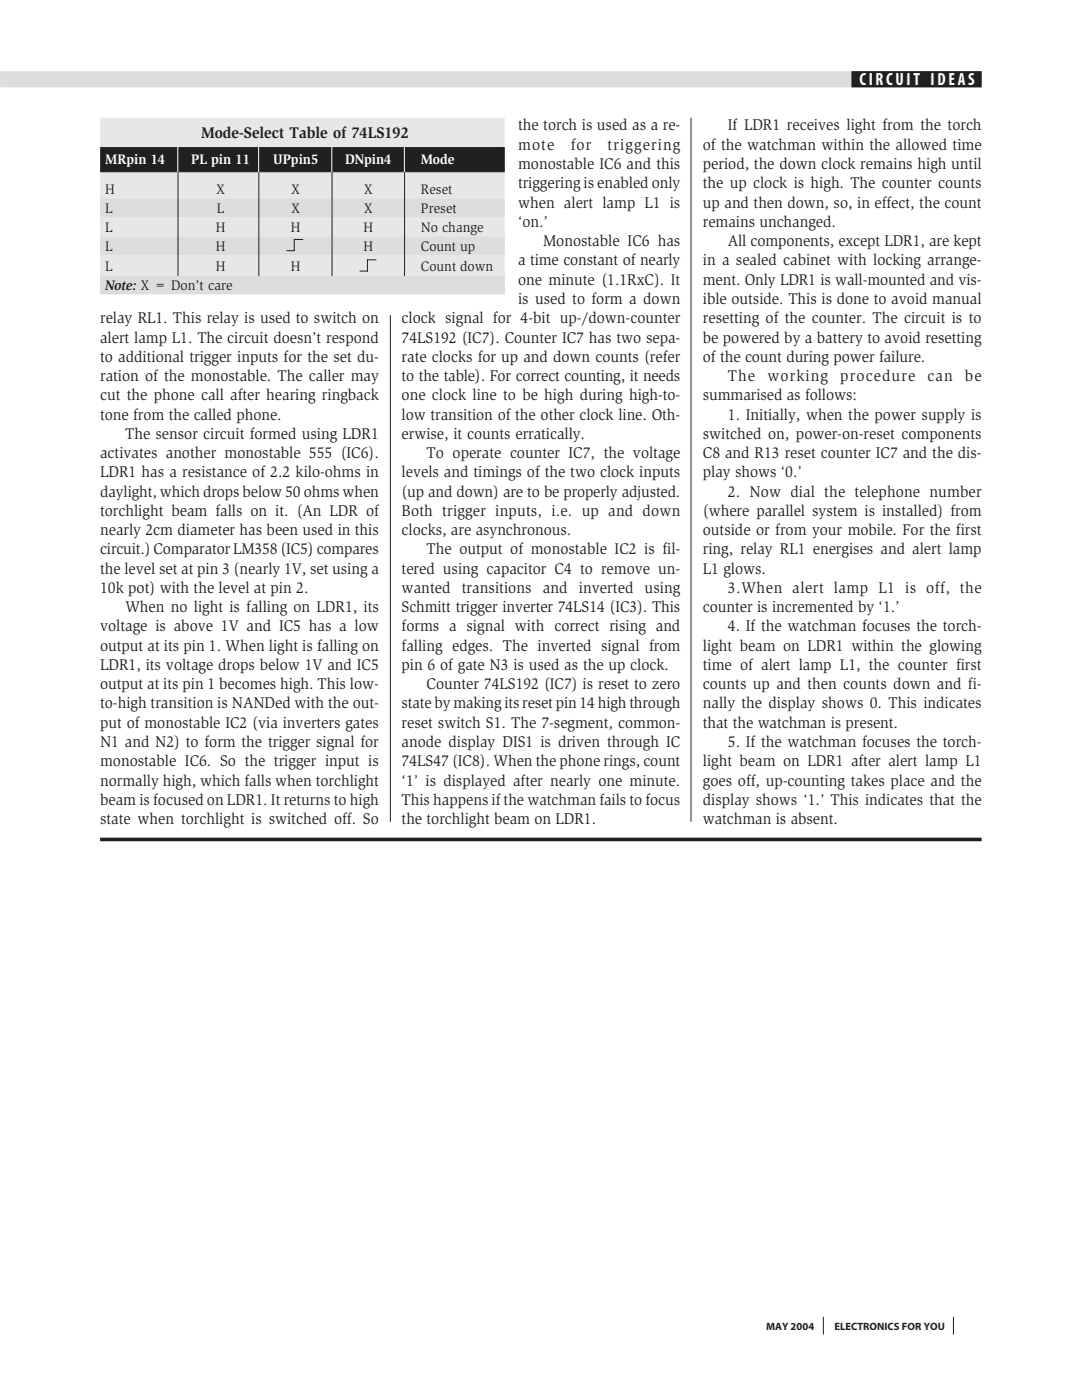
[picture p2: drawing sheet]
<svg xmlns="http://www.w3.org/2000/svg" width="216mm" height="279mm" viewBox="0 0 216 279" stroke-linecap="round" stroke-linejoin="round" font-family="sans-serif">
<defs><g id="words">
<text font-size="3.5" fill="#fff" x="171.5" y="17">CIRCUIT IDEAS</text>
<g font-size="3.2" fill="#231f20">
<text x="40.1" y="27.5">Mode-Select Table of 74LS192</text>
<text x="103.4" y="26">the torch is used as a re-</text>
<text x="103.4" y="29.9">mote</text>
<text x="113.9" y="29.9">for</text>
<text x="121.2" y="29.9">triggering</text>
<text x="140.3" y="29.9">of the watchman within the allowed time</text>
<text x="145.2" y="26">If LDR1 receives light from the torch</text>
<text x="103.4" y="33.7">monostable IC6 and this</text>
<text x="140.3" y="33.7">period, the down clock remains high until</text>
<text x="103.4" y="37.6">triggering is enabled only</text>
<text x="103.4" y="41.4">when alert lamp L1 is</text>
<text x="140.3" y="37.6">the up clock is high. The counter counts</text>
<text x="140.3" y="41.4">up and then down, so, in effect, the count</text>
<text x="103.4" y="45.3">‘on.’</text>
<text x="140.3" y="45.3">remains unchanged.</text>
<text x="103.4" y="53">a time constant of nearly</text>
<text x="108.4" y="49.1">Monostable IC6 has</text>
<text x="140.3" y="53">in a sealed cabinet with locking arrange-</text>
<text x="145.2" y="49.1">All components, except LDR1, are kept</text>
<text x="103.4" y="56.8">one minute (1.1RxC). It</text>
<text x="140.3" y="56.8">ment. Only LDR1 is wall-mounted and vis-</text>
<text x="20" y="64.5">relay RL1. This relay is used to switch on</text>
<text x="80.1" y="64.5">clock signal for 4-bit up-/down-counter</text>
<text x="103.4" y="60.7">is used to form a down</text>
<text x="140.3" y="60.7">ible outside. This is done to avoid manual</text>
<text x="140.3" y="64.5">resetting of the counter. The circuit is to</text>
<text x="20" y="68.4">alert lamp L1. The circuit doesn’t respond</text>
<text x="80.1" y="68.4">74LS192 (IC7). Counter IC7 has two sepa-</text>
<text x="140.3" y="68.4">be powered by a battery to avoid resetting</text>
<text x="20" y="72.2">to additional trigger inputs for the set du-</text>
<text x="20" y="76">ration of the monostable. The caller may</text>
<text x="80.1" y="72.2">rate clocks for up and down counts (refer</text>
<text x="80.1" y="76">to the table). For correct counting, it needs</text>
<text x="140.3" y="72.2">of the count during power failure.</text>
<text x="145.2" y="76">The</text>
<text x="153.1" y="76">working</text>
<text x="167.7" y="76">procedure</text>
<text x="185.1" y="76">can</text>
<text x="192.5" y="76">be</text>
<text x="20" y="79.9">cut the phone call after hearing ringback</text>
<text x="20" y="83.7">tone from the called phone.</text>
<text x="80.1" y="79.9">one clock line to be high during high-to-</text>
<text x="80.1" y="83.7">low transition of the other clock line. Oth-</text>
<text x="140.3" y="79.9">summarised as follows:</text>
<text x="145.2" y="83.7">1. Initially, when the power supply is</text>
<text x="25" y="87.6">The sensor circuit formed using LDR1</text>
<text x="80.1" y="87.6">erwise, it counts erratically.</text>
<text x="140.3" y="87.6">switched on, power-on-reset components</text>
<text x="20" y="91.4">activates another monostable 555 (IC6).</text>
<text x="20" y="95.2">LDR1 has a resistance of 2.2 kilo-ohms in</text>
<text x="80.1" y="95.2">levels and timings of the two clock inputs</text>
<text x="85.1" y="91.4">To operate counter IC7, the voltage</text>
<text x="140.3" y="91.4">C8 and R13 reset counter IC7 and the dis-</text>
<text x="140.3" y="95.2">play shows ‘0.’</text>
<text x="20" y="99.1">daylight, which drops below 50 ohms when</text>
<text x="80.1" y="99.1">(up and down) are to be properly adjusted.</text>
<text x="145.2" y="99.1">2. Now dial the telephone number</text>
<text x="20" y="103">torchlight beam falls on it. (An LDR of</text>
<text x="20" y="106.8">nearly 2cm diameter has been used in this</text>
<text x="80.1" y="103">Both trigger inputs, i.e. up and down</text>
<text x="80.1" y="106.8">clocks, are asynchronous.</text>
<text x="140.3" y="102.9">(where parallel system is installed) from</text>
<text x="140.3" y="106.8">outside or from your mobile. For the first</text>
<text x="20" y="110.7">circuit.) Comparator LM358 (IC5) compares</text>
<text x="85.1" y="110.7">The output of monostable IC2 is fil-</text>
<text x="140.3" y="110.7">ring, relay RL1 energises and alert lamp</text>
<text x="20" y="114.5">the level set at pin 3 (nearly 1V, set using a</text>
<text x="20" y="118.3">10k pot) with the level at pin 2.</text>
<text x="80.1" y="114.5">tered using capacitor C4 to remove un-</text>
<text x="80.1" y="118.3">wanted</text>
<text x="92.1" y="118.3">transitions</text>
<text x="108.3" y="118.3">and</text>
<text x="115.5" y="118.3">inverted</text>
<text x="128.6" y="118.3">using</text>
<text x="140.3" y="114.5">L1 glows.</text>
<text x="145.2" y="118.3">3.When alert lamp L1 is off, the</text>
<text x="25" y="122.2">When no light is falling on LDR1, its</text>
<text x="80.1" y="122.2">Schmitt trigger inverter 74LS14 (IC3). This</text>
<text x="140.3" y="122.2">counter is incremented by ‘1.’</text>
<text x="20" y="126">voltage is above 1V and IC5 has a low</text>
<text x="20" y="129.9">output at its pin 1. When light is falling on</text>
<text x="80.1" y="126">forms a signal with correct rising and</text>
<text x="80.1" y="129.9">falling edges. The inverted signal from</text>
<text x="140.3" y="129.9">light beam on LDR1 within the glowing</text>
<text x="145.2" y="126">4. If the watchman focuses the torch-</text>
<text x="20" y="133.7">LDR1, its voltage drops below 1V and IC5</text>
<text x="20" y="137.6">output at its pin 1 becomes high. This low-</text>
<text x="80.1" y="133.7">pin 6 of gate N3 is used as the up clock.</text>
<text x="85.1" y="137.6">Counter 74LS192 (IC7) is reset to zero</text>
<text x="140.3" y="133.7">time of alert lamp L1, the counter first</text>
<text x="140.3" y="137.6">counts up and then counts down and fi-</text>
<text x="20" y="141.4">to-high transition is NANDed with the out-</text>
<text x="80.1" y="141.4">state by making its reset pin 14 high through</text>
<text x="140.3" y="141.4">nally the display shows 0. This indicates</text>
<text x="20" y="145.2">put of monostable IC2 (via inverters gates</text>
<text x="20" y="149.1">N1 and N2) to form the trigger signal for</text>
<text x="80.1" y="145.2">reset switch S1. The 7-segment, common-</text>
<text x="80.1" y="149.1">anode display DIS1 is driven through IC</text>
<text x="140.3" y="145.2">that the watchman is present.</text>
<text x="145.2" y="149.1">5. If the watchman focuses the torch-</text>
<text x="20" y="152.9">monostable IC6. So the trigger input is</text>
<text x="80.1" y="152.9">74LS47 (IC8). When the phone rings, count</text>
<text x="140.3" y="152.9">light beam on LDR1 after alert lamp L1</text>
<text x="20" y="156.8">normally high, which falls when torchlight</text>
<text x="20" y="160.7">beam is focused on LDR1. It returns to high</text>
<text x="80.1" y="156.8">‘1’ is displayed after nearly one minute.</text>
<text x="80.1" y="160.6">This happens if the watchman fails to focus</text>
<text x="140.3" y="156.8">goes off, up-counting takes place and the</text>
<text x="140.3" y="160.6">display shows ‘1.’ This indicates that the</text>
<text x="20" y="164.5">state when torchlight is switched off. So</text>
<text x="80.1" y="164.5">the torchlight beam on LDR1.</text>
<text x="140.3" y="164.5">watchman is absent.</text>
</g>
<g font-size="2.8" fill="#fff">
<text x="21" y="32.8">MRpin 14</text>
<text x="38.2" y="32.8">PL pin 11</text>
<text x="54.5" y="32.8">UPpin5</text>
<text x="68.9" y="32.8">DNpin4</text>
<text x="84" y="32.8">Mode</text>
</g>
<g font-size="2.8" fill="#231f20">
<text x="21" y="38.7">H</text>
<text x="43.2" y="38.7">X</text>
<text x="58.2" y="38.7">X</text>
<text x="72.6" y="38.7">X</text>
<text x="84" y="38.7">Reset</text>
<text x="21" y="42.5">L</text>
<text x="21" y="46.4">L</text>
<text x="43.1" y="46.4">H</text>
<text x="43.3" y="42.5">L</text>
<text x="58" y="46.4">H</text>
<text x="58.2" y="42.5">X</text>
<text x="72.5" y="46.4">H</text>
<text x="72.6" y="42.5">X</text>
<text x="84" y="46.4">No change</text>
<text x="84" y="42.5">Preset</text>
<text x="21" y="50.2">L</text>
<text x="43.1" y="50.2">H</text>
<text x="72.5" y="50.2">H</text>
<text x="84" y="50.2">Count up</text>
<text x="21" y="54">L</text>
<text x="21" y="57.9">Note: X = Don’t care</text>
<text x="43.1" y="54">H</text>
<text x="58" y="54">H</text>
<text x="84" y="54">Count down</text>
</g>
<g font-size="2.1" fill="#231f20">
<text x="152.9" y="265.4">MAY 2004</text>
<text x="166.5" y="265.4">ELECTRONICS FOR YOU</text>
</g>
</g></defs>
<path d="M.2 14.4h195.5v2.9h-195.5z" fill-rule="evenodd" fill="#dcddde" stroke="#dcddde" stroke-width=".34"/>
<path d="M170.1 14.4h25.6v2.9h-25.6z" fill-rule="evenodd" fill="#231f20" stroke="#231f20" stroke-width=".34"/>
<g fill="none" stroke="#231f20" stroke-width=".2">
<path d="M35.5 32.3v22.9M51.6 32.3v22.9M66.3 32.3v23.2M80.7 32.3v22.9M137.9 23.5v140.5M57.1 50h1.6M58.7 47.7v2.4M58.8 47.8h1.7M71.8 54.1h1.5M73.3 51.8v2.4M73.4 51.9h1.7M77.9 62.9v101.1"/>
<path d="M164.3 262.8v3.5M190.2 262.8v3.5"/>
</g>
<path d="M20.1 23.6h80.5v35h-80.5z" fill-rule="evenodd" fill="#e6e7e8" stroke="#e6e7e8" stroke-width=".2"/>
<path d="M20.1 29.5h80.5v4.8h-80.5z" fill-rule="evenodd" fill="#231f20" stroke="#231f20" stroke-width=".2"/>
<g fill="#dcddde" stroke="#dcddde" stroke-width=".2">
<path d="M20.1 39.8h80.5v3.4h-80.5z" fill-rule="evenodd"/>
<path d="M20.1 47.3h80.5v3.5h-80.5z" fill-rule="evenodd"/>
<path d="M20.1 55.2h80.5v3.4h-80.5z" fill-rule="evenodd"/>
</g>
<path d="M35.5 29v5.4M51.6 29v5.4M66.2 29v5.4M80.7 29v5.4" fill="none" stroke="#fff" stroke-width=".2"/>
<path d="M20 167.5h175.9" fill="none" stroke="#231f20" stroke-width=".72" stroke-linecap="butt"/>
<use href="#words"/>
</svg>
